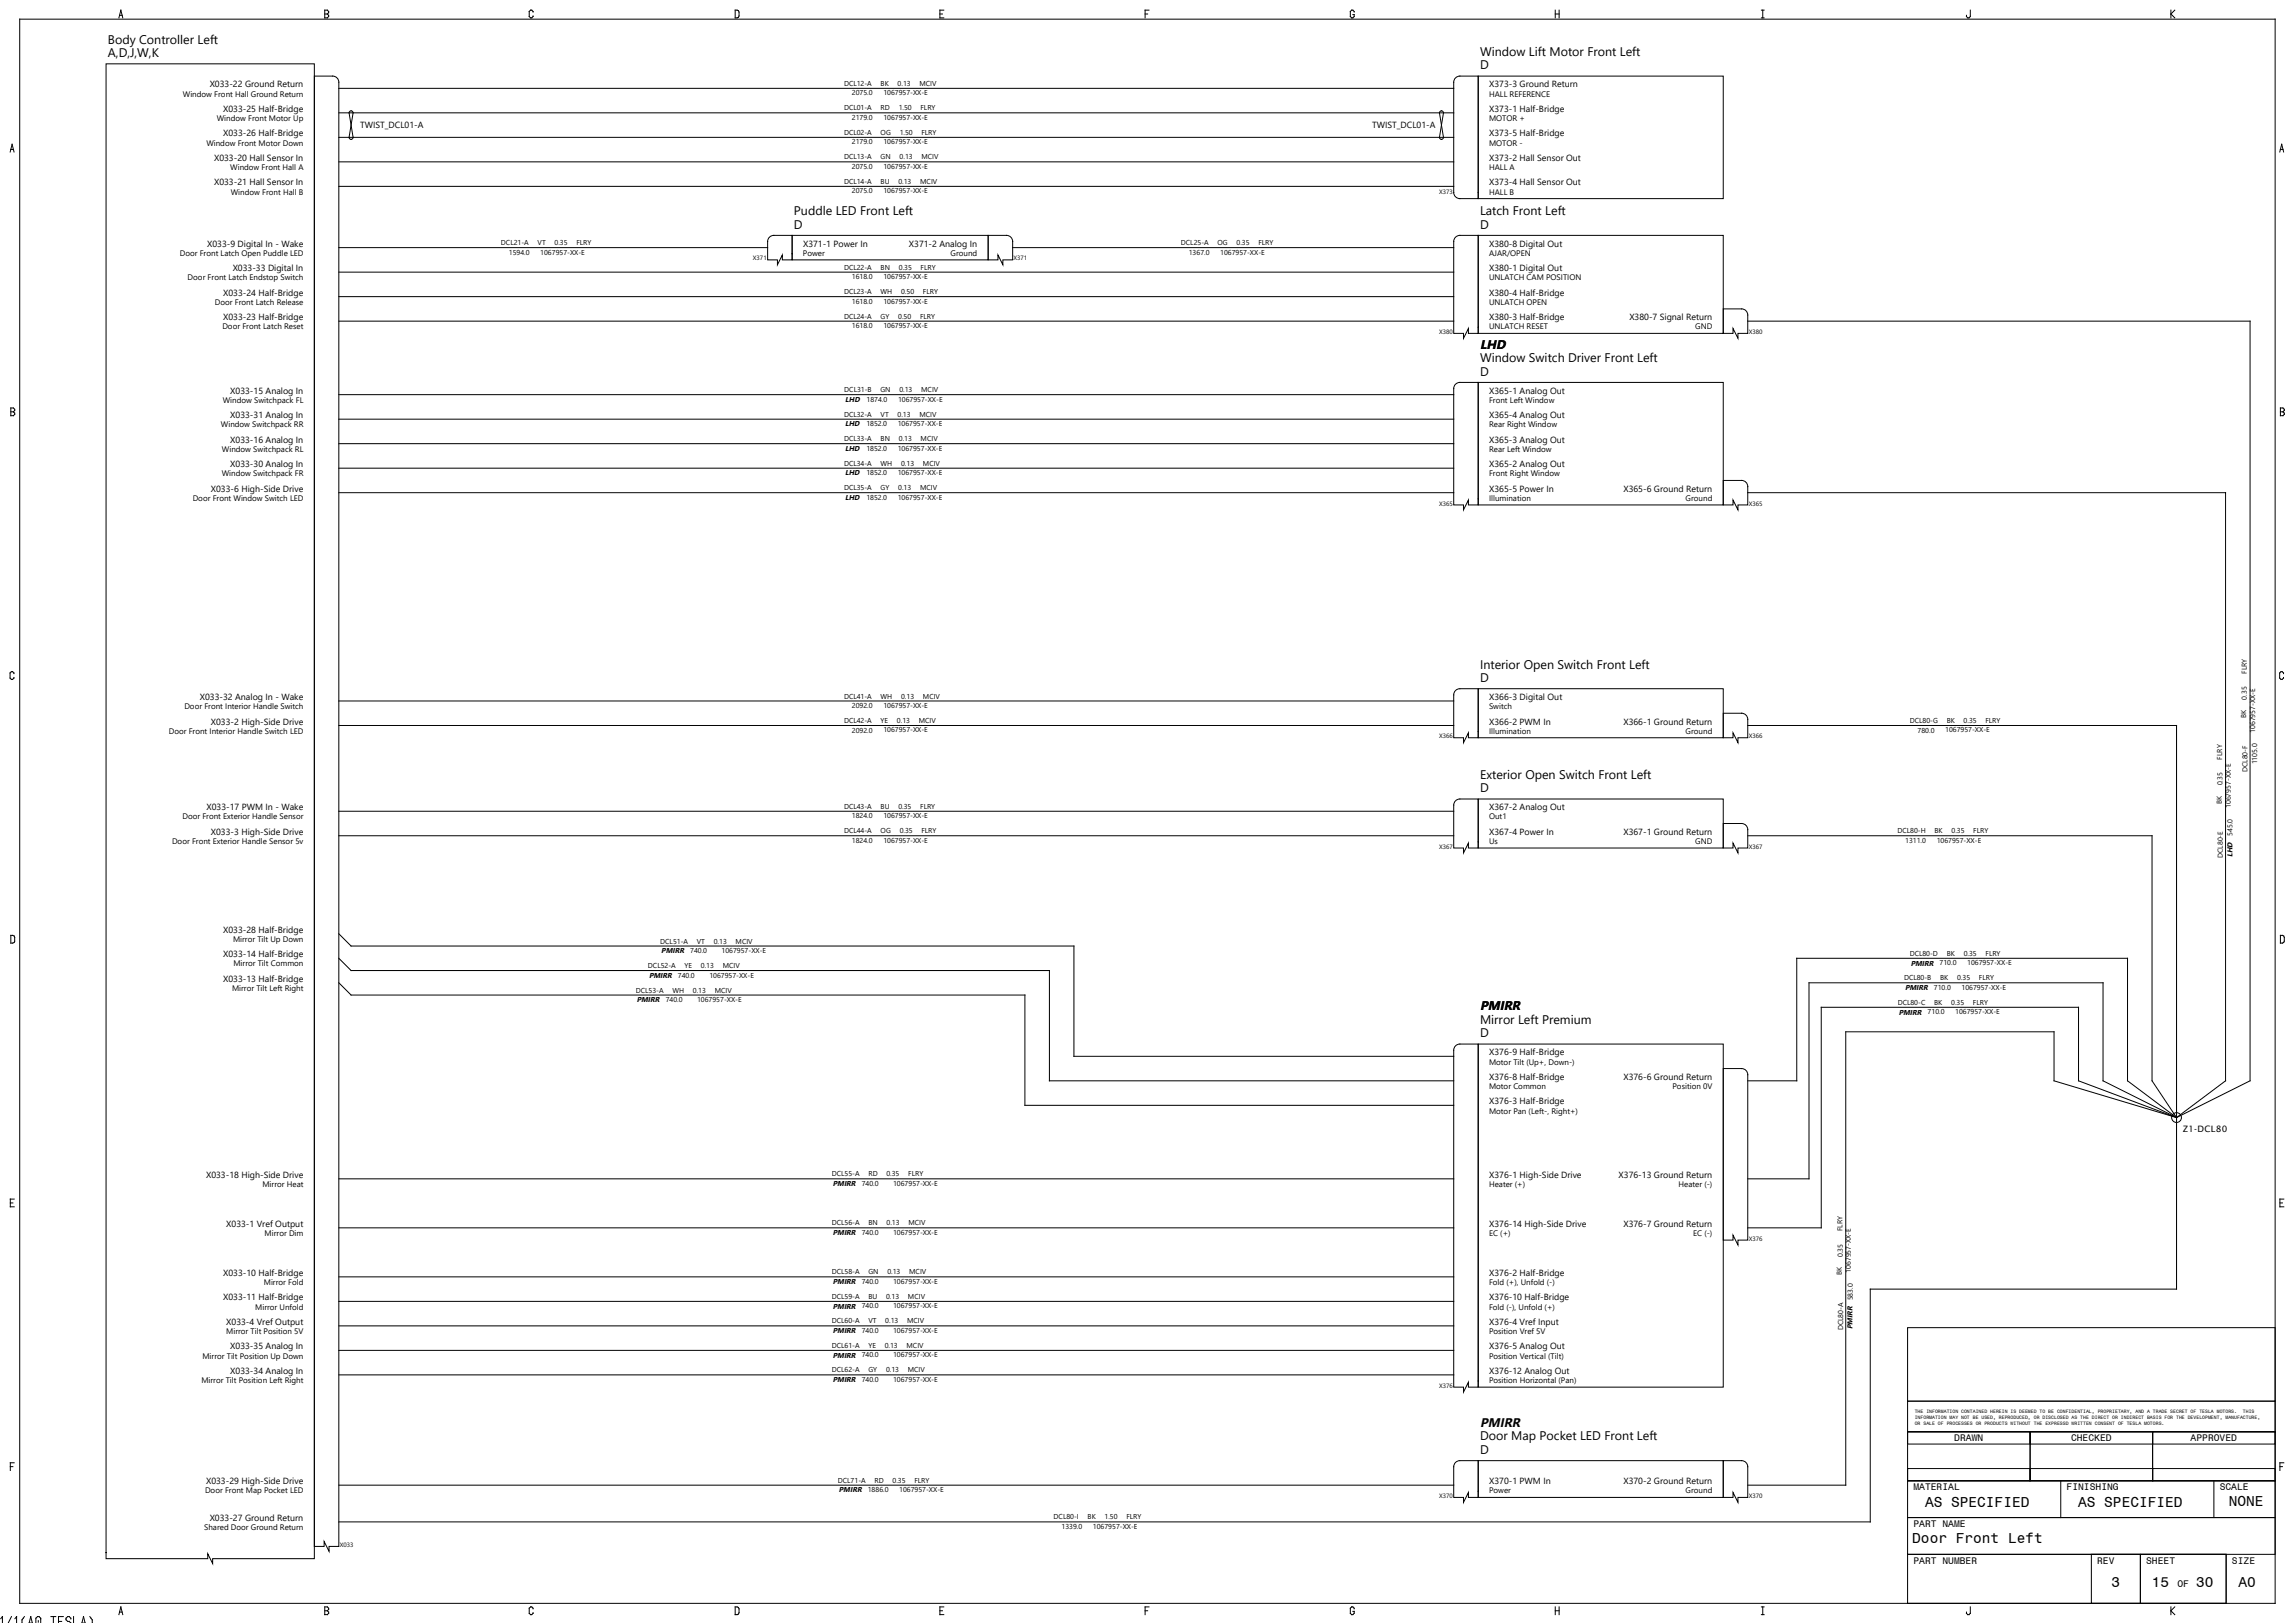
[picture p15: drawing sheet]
<svg xmlns="http://www.w3.org/2000/svg" width="1189mm" height="841mm" viewBox="0 0 1189 841" stroke-linecap="round" stroke-linejoin="round" font-family="sans-serif">
<defs><g id="words">
<g font-size="7.5">
<text x="998" y="781">AS SPECIFIED</text>
<text x="1077" y="781">AS SPECIFIED</text>
<text x="1155" y="781">NONE</text>
<text x="991" y="799">Door Front Left</text>
<text x="1094" y="822">3</text>
<text x="1115" y="822">15</text>
<text x="1138" y="822">30</text>
<text x="1160" y="822">A0</text>
</g>
<g font-size="6.6">
<text x="767" y="181">LHD</text>
<text x="767" y="524">PMIRR</text>
<text x="767" y="739">PMIRR</text>
</g>
<g font-size="6.5">
<text x="56" y="23">Body Controller Left</text>
<text x="56" y="30">A,D,J,W,K</text>
<text x="767" y="29">Window Lift Motor Front Left</text>
<text x="767" y="36">D</text>
<text x="411" y="111">Puddle LED Front Left</text>
<text x="767" y="111">Latch Front Left</text>
<text x="411" y="118">D</text>
<text x="767" y="118">D</text>
<text x="767" y="188">Window Switch Driver Front Left</text>
<text x="767" y="195">D</text>
<text x="767" y="346">Interior Open Switch Front Left</text>
<text x="767" y="353">D</text>
<text x="767" y="404">Exterior Open Switch Front Left</text>
<text x="767" y="411">D</text>
<text x="767" y="531">Mirror Left Premium</text>
<text x="767" y="538">D</text>
<text x="767" y="746">Door Map Pocket LED Front Left</text>
<text x="767" y="753">D</text>
</g>
<g font-size="5">
<text x="1013" y="747">DRAWN</text>
<text x="1073" y="747">CHECKED</text>
<text x="1135" y="747">APPROVED</text>
<text x="992" y="772">MATERIAL</text>
<text x="1071" y="772">FINISHING</text>
<text x="1150" y="772">SCALE</text>
<text x="992" y="791">PART NAME</text>
<text x="992" y="810">PART NUMBER</text>
<text x="1087" y="810">REV</text>
<text x="1112" y="810">SHEET</text>
<text x="1157" y="810">SIZE</text>
<text x="1128" y="822">OF</text>
</g>
<g font-size="4.6">
<text x="109" y="45">X033-22 Ground Return</text>
<text x="772" y="45">X373-3 Ground Return</text>
<text x="116" y="58">X033-25 Half-Bridge</text>
<text x="772" y="58">X373-1 Half-Bridge</text>
<text x="116" y="71">X033-26 Half-Bridge</text>
<text x="187" y="66">TWIST_DCL01-A</text>
<text x="711" y="66">TWIST_DCL01-A</text>
<text x="772" y="71">X373-5 Half-Bridge</text>
<text x="111" y="83">X033-20 Hall Sensor In</text>
<text x="772" y="83">X373-2 Hall Sensor Out</text>
<text x="111" y="96">X033-21 Hall Sensor In</text>
<text x="772" y="96">X373-4 Hall Sensor Out</text>
<text x="107" y="128">X033-9 Digital In - Wake</text>
<text x="416" y="128">X371-1 Power In</text>
<text x="471" y="128">X371-2 Analog In</text>
<text x="772" y="128">X380-8 Digital Out</text>
<text x="121" y="141">X033-33 Digital In</text>
<text x="772" y="141">X380-1 Digital Out</text>
<text x="116" y="153">X033-24 Half-Bridge</text>
<text x="772" y="153">X380-4 Half-Bridge</text>
<text x="116" y="166">X033-23 Half-Bridge</text>
<text x="772" y="166">X380-3 Half-Bridge</text>
<text x="844" y="166">X380-7 Signal Return</text>
<text x="119" y="204">X033-15 Analog In</text>
<text x="772" y="204">X365-1 Analog Out</text>
<text x="119" y="217">X033-31 Analog In</text>
<text x="772" y="217">X365-4 Analog Out</text>
<text x="119" y="229">X033-16 Analog In</text>
<text x="772" y="229">X365-3 Analog Out</text>
<text x="119" y="242">X033-30 Analog In</text>
<text x="772" y="242">X365-2 Analog Out</text>
<text x="109" y="255">X033-6 High-Side Drive</text>
<text x="772" y="255">X365-5 Power In</text>
<text x="841" y="255">X365-6 Ground Return</text>
<text x="104" y="363">X033-32 Analog In - Wake</text>
<text x="772" y="363">X366-3 Digital Out</text>
<text x="109" y="375">X033-2 High-Side Drive</text>
<text x="772" y="375">X366-2 PWM In</text>
<text x="841" y="375">X366-1 Ground Return</text>
<text x="107" y="420">X033-17 PWM In - Wake</text>
<text x="772" y="420">X367-2 Analog Out</text>
<text x="109" y="433">X033-3 High-Side Drive</text>
<text x="772" y="433">X367-4 Power In</text>
<text x="841" y="433">X367-1 Ground Return</text>
<text x="116" y="483">X033-28 Half-Bridge</text>
<text x="116" y="496">X033-14 Half-Bridge</text>
<text x="116" y="509">X033-13 Half-Bridge</text>
<text x="772" y="547">X376-9 Half-Bridge</text>
<text x="772" y="560">X376-8 Half-Bridge</text>
<text x="841" y="560">X376-6 Ground Return</text>
<text x="772" y="572">X376-3 Half-Bridge</text>
<text x="1131" y="587">Z1-DCL80</text>
<text x="107" y="610">X033-18 High-Side Drive</text>
<text x="772" y="610">X376-1 High-Side Drive</text>
<text x="839" y="610">X376-13 Ground Return</text>
<text x="117" y="636">X033-1 Vref Output</text>
<text x="772" y="636">X376-14 High-Side Drive</text>
<text x="841" y="636">X376-7 Ground Return</text>
<text x="116" y="661">X033-10 Half-Bridge</text>
<text x="772" y="661">X376-2 Half-Bridge</text>
<text x="116" y="674">X033-11 Half-Bridge</text>
<text x="772" y="674">X376-10 Half-Bridge</text>
<text x="117" y="687">X033-4 Vref Output</text>
<text x="772" y="687">X376-4 Vref Input</text>
<text x="119" y="699">X033-35 Analog In</text>
<text x="772" y="699">X376-5 Analog Out</text>
<text x="119" y="712">X033-34 Analog In</text>
<text x="772" y="712">X376-12 Analog Out</text>
<text x="107" y="769">X033-29 High-Side Drive</text>
<text x="772" y="769">X370-1 PWM In</text>
<text x="841" y="769">X370-2 Ground Return</text>
<text x="109" y="788">X033-27 Ground Return</text>
</g>
<g font-size="4.2">
<text x="95" y="50">Window Front Hall Ground Return</text>
<text x="772" y="50">HALL REFERENCE</text>
<text x="112" y="63">Window Front Motor Up</text>
<text x="772" y="63">MOTOR +</text>
<text x="107" y="75">Window Front Motor Down</text>
<text x="772" y="75">MOTOR -</text>
<text x="119" y="88">Window Front Hall A</text>
<text x="772" y="88">HALL A</text>
<text x="120" y="101">Window Front Hall B</text>
<text x="772" y="101">HALL B</text>
<text x="93" y="133">Door Front Latch Open Puddle LED</text>
<text x="416" y="133">Power</text>
<text x="493" y="133">Ground</text>
<text x="772" y="133">AJAR/OPEN</text>
<text x="97" y="145">Door Front Latch Endstop Switch</text>
<text x="772" y="145">UNLATCH CAM POSITION</text>
<text x="111" y="158">Door Front Latch Release</text>
<text x="772" y="158">UNLATCH OPEN</text>
<text x="115" y="171">Door Front Latch Reset</text>
<text x="772" y="171">UNLATCH RESET</text>
<text x="879" y="171">GND</text>
<text x="115" y="209">Window Switchpack FL</text>
<text x="772" y="209">Front Left Window</text>
<text x="114" y="221">Window Switchpack RR</text>
<text x="772" y="221">Rear Right Window</text>
<text x="115" y="234">Window Switchpack RL</text>
<text x="772" y="234">Rear Left Window</text>
<text x="115" y="247">Window Switchpack FR</text>
<text x="772" y="247">Front Right Window</text>
<text x="100" y="260">Door Front Window Switch LED</text>
<text x="772" y="260">Illumination</text>
<text x="874" y="260">Ground</text>
<text x="96" y="367">Door Front Interior Handle Switch</text>
<text x="772" y="367">Switch</text>
<text x="87" y="380">Door Front Interior Handle Switch LED</text>
<text x="772" y="380">Illumination</text>
<text x="874" y="380">Ground</text>
<text x="95" y="425">Door Front Exterior Handle Sensor</text>
<text x="772" y="425">Out1</text>
<text x="89" y="437">Door Front Exterior Handle Sensor 5v</text>
<text x="772" y="437">Us</text>
<text x="879" y="437">GND</text>
<text x="121" y="488">Mirror Tilt Up Down</text>
<text x="121" y="501">Mirror Tilt Common</text>
<text x="120" y="514">Mirror Tilt Left Right</text>
<text x="772" y="552">Motor Tilt (Up+, Down-)</text>
<text x="772" y="564">Motor Common</text>
<text x="867" y="564">Position 0V</text>
<text x="772" y="577">Motor Pan (Left-, Right+)</text>
<text x="136" y="615">Mirror Heat</text>
<text x="772" y="615">Heater (+)</text>
<text x="870" y="615">Heater (-)</text>
<text x="137" y="641">Mirror Dim</text>
<text x="772" y="641">EC (+)</text>
<text x="877" y="641">EC (-)</text>
<text x="137" y="666">Mirror Fold</text>
<text x="772" y="666">Fold (+), Unfold (-)</text>
<text x="132" y="679">Mirror Unfold</text>
<text x="772" y="679">Fold (-), Unfold (+)</text>
<text x="117" y="691">Mirror Tilt Position 5V</text>
<text x="772" y="691">Position Vref 5V</text>
<text x="105" y="704">Mirror Tilt Position Up Down</text>
<text x="772" y="704">Position Vertical (Tilt)</text>
<text x="104" y="717">Mirror Tilt Position Left Right</text>
<text x="772" y="717">Position Horizontal (Pan)</text>
<text x="106" y="774">Door Front Map Pocket LED</text>
<text x="772" y="774">Power</text>
<text x="874" y="774">Ground</text>
<text x="106" y="793">Shared Door Ground Return</text>
</g>
<g font-size="3.8">
<text x="438" y="208">LHD</text>
<text x="438" y="221">LHD</text>
<text x="438" y="234">LHD</text>
<text x="438" y="246">LHD</text>
<text x="438" y="259">LHD</text>
<text x="1157" y="444" transform="rotate(-90 1157 444)">LHD</text>
<text x="343" y="494">PMIRR</text>
<text x="990" y="500">PMIRR</text>
<text x="336" y="507">PMIRR</text>
<text x="987" y="513">PMIRR</text>
<text x="330" y="519">PMIRR</text>
<text x="984" y="526">PMIRR</text>
<text x="432" y="615">PMIRR</text>
<text x="432" y="640">PMIRR</text>
<text x="432" y="665">PMIRR</text>
<text x="432" y="678">PMIRR</text>
<text x="960" y="689" transform="rotate(-90 960 689)">PMIRR</text>
<text x="432" y="691">PMIRR</text>
<text x="432" y="704">PMIRR</text>
<text x="432" y="716">PMIRR</text>
<text x="435" y="773">PMIRR</text>
</g>
<g font-size="3.7">
<text x="437" y="45">DCL12-A</text>
<text x="456" y="45">BK</text>
<text x="465" y="45">0.13</text>
<text x="477" y="45">MCIV</text>
<text x="441" y="49">2075.0</text>
<text x="458" y="49">1067957-XX-E</text>
<text x="437" y="57">DCL01-A</text>
<text x="456" y="57">RD</text>
<text x="466" y="57">1.50</text>
<text x="477" y="57">FLRY</text>
<text x="441" y="62">2179.0</text>
<text x="458" y="62">1067957-XX-E</text>
<text x="437" y="70">DCL02-A</text>
<text x="456" y="70">OG</text>
<text x="466" y="70">1.50</text>
<text x="478" y="70">FLRY</text>
<text x="441" y="75">2179.0</text>
<text x="458" y="75">1067957-XX-E</text>
<text x="437" y="83">DCL13-A</text>
<text x="456" y="83">GN</text>
<text x="466" y="83">0.13</text>
<text x="478" y="83">MCIV</text>
<text x="441" y="88">2075.0</text>
<text x="458" y="88">1067957-XX-E</text>
<text x="437" y="95">DCL14-A</text>
<text x="456" y="95">BU</text>
<text x="466" y="95">0.13</text>
<text x="477" y="95">MCIV</text>
<text x="441" y="100">2075.0</text>
<text x="458" y="100">1067957-XX-E</text>
<text x="260" y="127">DCL21-A</text>
<text x="264" y="132">1594.0</text>
<text x="279" y="127">VT</text>
<text x="280" y="132">1067957-XX-E</text>
<text x="287" y="127">0.35</text>
<text x="299" y="127">FLRY</text>
<text x="612" y="127">DCL25-A</text>
<text x="616" y="132">1367.0</text>
<text x="631" y="127">OG</text>
<text x="632" y="132">1067957-XX-E</text>
<text x="641" y="127">0.35</text>
<text x="652" y="127">FLRY</text>
<text x="437" y="140">DCL22-A</text>
<text x="456" y="140">BN</text>
<text x="466" y="140">0.35</text>
<text x="477" y="140">FLRY</text>
<text x="441" y="145">1618.0</text>
<text x="458" y="145">1067957-XX-E</text>
<text x="437" y="152">DCL23-A</text>
<text x="456" y="152">WH</text>
<text x="467" y="152">0.50</text>
<text x="478" y="152">FLRY</text>
<text x="441" y="157">1618.0</text>
<text x="458" y="157">1067957-XX-E</text>
<text x="437" y="165">DCL24-A</text>
<text x="456" y="165">GY</text>
<text x="466" y="165">0.50</text>
<text x="477" y="165">FLRY</text>
<text x="441" y="170">1618.0</text>
<text x="458" y="170">1067957-XX-E</text>
<text x="438" y="203">DCL31-B</text>
<text x="456" y="203">GN</text>
<text x="466" y="203">0.13</text>
<text x="477" y="203">MCIV</text>
<text x="449" y="208">1874.0</text>
<text x="465" y="208">1067957-XX-E</text>
<text x="437" y="216">DCL32-A</text>
<text x="456" y="216">VT</text>
<text x="465" y="216">0.13</text>
<text x="476" y="216">MCIV</text>
<text x="449" y="221">1852.0</text>
<text x="465" y="221">1067957-XX-E</text>
<text x="437" y="229">DCL33-A</text>
<text x="449" y="234">1852.0</text>
<text x="456" y="229">BN</text>
<text x="465" y="234">1067957-XX-E</text>
<text x="466" y="229">0.13</text>
<text x="477" y="229">MCIV</text>
<text x="437" y="241">DCL34-A</text>
<text x="456" y="241">WH</text>
<text x="467" y="241">0.13</text>
<text x="478" y="241">MCIV</text>
<text x="449" y="246">1852.0</text>
<text x="465" y="246">1067957-XX-E</text>
<text x="437" y="254">DCL35-A</text>
<text x="456" y="254">GY</text>
<text x="466" y="254">0.13</text>
<text x="477" y="254">MCIV</text>
<text x="449" y="259">1852.0</text>
<text x="465" y="259">1067957-XX-E</text>
<text x="1164" y="349" transform="rotate(-90 1164 349)">FLRY</text>
<text x="437" y="362">DCL41-A</text>
<text x="456" y="362">WH</text>
<text x="467" y="362">0.13</text>
<text x="478" y="362">MCIV</text>
<text x="1164" y="363" transform="rotate(-90 1164 363)">0.35</text>
<text x="441" y="367">2092.0</text>
<text x="458" y="367">1067957-XX-E</text>
<text x="437" y="375">DCL42-A</text>
<text x="456" y="375">YE</text>
<text x="465" y="375">0.13</text>
<text x="476" y="375">MCIV</text>
<text x="990" y="375">DCL80-G</text>
<text x="1009" y="375">BK</text>
<text x="1018" y="375">0.35</text>
<text x="1029" y="375">FLRY</text>
<text x="1164" y="372" transform="rotate(-90 1164 372)">BK</text>
<text x="441" y="380">2092.0</text>
<text x="458" y="380">1067957-XX-E</text>
<text x="994" y="380">780.0</text>
<text x="1008" y="380">1067957-XX-E</text>
<text x="1169" y="380" transform="rotate(-90 1169 380)">1067957-XX-E</text>
<text x="1152" y="394" transform="rotate(-90 1152 394)">FLRY</text>
<text x="1165" y="400" transform="rotate(-90 1165 400)">DCL80-F</text>
<text x="1170" y="396" transform="rotate(-90 1170 396)">1105.0</text>
<text x="1152" y="407" transform="rotate(-90 1152 407)">0.35</text>
<text x="437" y="419">DCL43-A</text>
<text x="456" y="419">BU</text>
<text x="466" y="419">0.35</text>
<text x="477" y="419">FLRY</text>
<text x="1151" y="416" transform="rotate(-90 1151 416)">BK</text>
<text x="1156" y="419" transform="rotate(-90 1156 419)">1067957-XX-E</text>
<text x="441" y="424">1824.0</text>
<text x="458" y="424">1067957-XX-E</text>
<text x="437" y="432">DCL44-A</text>
<text x="456" y="432">OG</text>
<text x="466" y="432">0.35</text>
<text x="478" y="432">FLRY</text>
<text x="983" y="432">DCL80-H</text>
<text x="1003" y="432">BK</text>
<text x="1011" y="432">0.35</text>
<text x="1023" y="432">FLRY</text>
<text x="441" y="437">1824.0</text>
<text x="458" y="437">1067957-XX-E</text>
<text x="987" y="437">1311.0</text>
<text x="1004" y="437">1067957-XX-E</text>
<text x="1157" y="433" transform="rotate(-90 1157 433)">545.0</text>
<text x="1152" y="445" transform="rotate(-90 1152 445)">DCL80-E</text>
<text x="342" y="489">DCL51-A</text>
<text x="361" y="489">VT</text>
<text x="370" y="489">0.13</text>
<text x="381" y="489">MCIV</text>
<text x="358" y="494">740.0</text>
<text x="374" y="494">1067957-XX-E</text>
<text x="990" y="495">DCL80-D</text>
<text x="1009" y="495">BK</text>
<text x="1018" y="495">0.35</text>
<text x="1029" y="495">FLRY</text>
<text x="336" y="502">DCL52-A</text>
<text x="355" y="502">YE</text>
<text x="363" y="502">0.13</text>
<text x="375" y="502">MCIV</text>
<text x="1005" y="500">710.0</text>
<text x="1020" y="500">1067957-XX-E</text>
<text x="351" y="507">740.0</text>
<text x="368" y="507">1067957-XX-E</text>
<text x="987" y="508">DCL80-B</text>
<text x="1005" y="508">BK</text>
<text x="1014" y="508">0.35</text>
<text x="1026" y="508">FLRY</text>
<text x="329" y="514">DCL53-A</text>
<text x="348" y="514">WH</text>
<text x="359" y="514">0.13</text>
<text x="370" y="514">MCIV</text>
<text x="1002" y="513">710.0</text>
<text x="1017" y="513">1067957-XX-E</text>
<text x="345" y="519">740.0</text>
<text x="361" y="519">1067957-XX-E</text>
<text x="983" y="521">DCL80-C</text>
<text x="1002" y="521">BK</text>
<text x="1011" y="521">0.35</text>
<text x="1023" y="521">FLRY</text>
<text x="999" y="526">710.0</text>
<text x="1013" y="526">1067957-XX-E</text>
<text x="431" y="610">DCL55-A</text>
<text x="450" y="610">RD</text>
<text x="459" y="610">0.35</text>
<text x="471" y="610">FLRY</text>
<text x="447" y="614">740.0</text>
<text x="463" y="614">1067957-XX-E</text>
<text x="431" y="635">DCL56-A</text>
<text x="450" y="635">BN</text>
<text x="459" y="635">0.13</text>
<text x="471" y="635">MCIV</text>
<text x="447" y="640">740.0</text>
<text x="463" y="640">1067957-XX-E</text>
<text x="955" y="638" transform="rotate(-90 955 638)">FLRY</text>
<text x="955" y="651" transform="rotate(-90 955 651)">0.35</text>
<text x="959" y="660" transform="rotate(-90 959 660)">1067957-XX-E</text>
<text x="431" y="660">DCL58-A</text>
<text x="447" y="665">740.0</text>
<text x="450" y="660">GN</text>
<text x="460" y="660">0.13</text>
<text x="463" y="665">1067957-XX-E</text>
<text x="471" y="660">MCIV</text>
<text x="955" y="661" transform="rotate(-90 955 661)">BK</text>
<text x="431" y="673">DCL59-A</text>
<text x="447" y="678">740.0</text>
<text x="450" y="673">BU</text>
<text x="459" y="673">0.13</text>
<text x="463" y="678">1067957-XX-E</text>
<text x="471" y="673">MCIV</text>
<text x="960" y="674" transform="rotate(-90 960 674)">583.0</text>
<text x="431" y="686">DCL60-A</text>
<text x="450" y="686">VT</text>
<text x="459" y="686">0.13</text>
<text x="470" y="686">MCIV</text>
<text x="955" y="689" transform="rotate(-90 955 689)">DCL80-A</text>
<text x="447" y="691">740.0</text>
<text x="463" y="691">1067957-XX-E</text>
<text x="431" y="698">DCL61-A</text>
<text x="450" y="698">YE</text>
<text x="459" y="698">0.13</text>
<text x="470" y="698">MCIV</text>
<text x="447" y="703">740.0</text>
<text x="463" y="703">1067957-XX-E</text>
<text x="431" y="711">DCL62-A</text>
<text x="450" y="711">GY</text>
<text x="459" y="711">0.13</text>
<text x="470" y="711">MCIV</text>
<text x="447" y="716">740.0</text>
<text x="463" y="716">1067957-XX-E</text>
<text x="434" y="768">DCL71-A</text>
<text x="450" y="773">1886.0</text>
<text x="453" y="768">RD</text>
<text x="463" y="768">0.35</text>
<text x="466" y="773">1067957-XX-E</text>
<text x="474" y="768">FLRY</text>
<text x="546" y="787">DCL80-I</text>
<text x="564" y="787">BK</text>
<text x="572" y="787">1.50</text>
<text x="584" y="787">FLRY</text>
<text x="550" y="792">1339.0</text>
<text x="566" y="792">1067957-XX-E</text>
</g>
<g font-size="3.2">
<text x="746" y="101">X373</text>
<text x="390" y="135">X371</text>
<text x="525" y="135">X371</text>
<text x="746" y="173">X380</text>
<text x="906" y="173">X380</text>
<text x="746" y="262">X365</text>
<text x="906" y="262">X365</text>
<text x="746" y="383">X366</text>
<text x="906" y="383">X366</text>
<text x="746" y="440">X367</text>
<text x="906" y="440">X367</text>
<text x="906" y="643">X376</text>
<text x="746" y="719">X376</text>
<text x="746" y="776">X370</text>
<text x="906" y="776">X370</text>
<text x="176" y="802">X033</text>
</g>
<g font-size="2.5">
<text x="992" y="732">THE INFORMATION CONTAINED HEREIN IS DEEMED TO BE CONFIDENTIAL, PROPRIETARY, AND A TRADE SECRET OF TESLA MOTORS.</text>
<text x="992" y="736">INFORMATION MAY NOT BE USED, REPRODUCED, OR DISCLOSED AS THE DIRECT OR INDIRECT BASIS FOR THE DEVELOPMENT, MANUFACTURE,</text>
<text x="1162" y="732">THIS</text>
<text x="992" y="739">OR SALE OF PROCESSES OR PRODUCTS WITHOUT THE EXPRESSD WRITTEN CONSENT OF TESLA MOTORS.</text>
</g>
</g></defs>
<g fill="none" stroke="#000" stroke-width=".52">
<path d="M10 10h1169v821h-1169zM62 9l1-4 1 4M62 8h1M168 5h2v1v1v2h-2zM168 7h2M276 6v-1l-2 1v3h2v-1M381 5l2 1v2l-1 1h-1zM487 7h1M489 5h-2v4h2M593 7h2M595 5h-2v4M702 6l-1-1-1 1v3h2v-1h-1"/>
<path d="M806 7h2M806 5v4M808 5v4M913 9h1M913 5h1M914 5v4M1021 5v4h-1l-1-1M1125 5v4M1127 5l-2 2 2 2M55 33h108v775h-53v2l-2-5v3h-53zM163 39h9a3 3 0 0 1 4 4v758h-5v3l-3-5v2h-5zM766 39h127v64h-127z"/>
<path d="M176 46h577M176 58h577M181 58a1 1 0 0 1 1-1 1 1 0 0 1 1 1l-2 13a1 1 0 0 0 1 1 1 1 0 0 0 1-1zM746 58l1-1 1 1-2 13a1 1 0 0 0 1 1 1 1 0 0 0 1-1l-2-13zM754 40l3-1h9v64h-9a3 3 0 0 1-4-3v-57zM5 79l1-4 1 4M6 77h1M176 71h577M1181 79l1-4 1 4M1182 77h1M176 84h577M176 97h577"/>
<path d="M176 128h222M399 123l2-1h10v13h-6v-3l-2 5v-2h-5v-10zM411 122h101v13h-101zM512 122h10a3 3 0 0 1 3 3v10h-5v2l-3-5v3h-5zM525 128h228M754 123l3-1h9v51h-5v-3l-3 5v-2h-5v-48zM766 122h127v51h-127zM176 154h577M176 141h577M176 166h577M893 160h10a3 3 0 0 1 3 3v10h-5v2l-3-5v3h-5zM906 166h260v394l-38 19"/>
<path d="M754 199l3-1h9v64h-5v-3l-3 5v-2h-5v-61zM766 198h127v64h-127zM6 211h1l1 1-1 1 1 2h-1h-1zM6 213h1M176 217h577M176 205h577M1182 211h1l1 1-1 1 1 2h-1h-1zM1182 213h1M176 230h577M176 243h577M176 255h577M893 249h10a3 3 0 0 1 3 3v10h-5v2l-3-5v3h-5z"/>
<path d="M906 255h247v305l-25 19M7 349v-1l-2 1v2l2 1v-1M754 358l3-1h9v25h-5v-2l-3 5v-3h-5v-22zM766 357h127v25h-127zM1183 349v-1l-2 1v2l2 1v-1M176 376h577M176 363h577M893 370h10a3 3 0 0 1 3 3v9h-5v3l-3-5v2h-5zM906 376h222v292h-159v121h-793M754 415l3-1h9v25h-5v-2l-3 5v-3h-5v-22zM766 414h127v25h-127zM176 433h577"/>
<path d="M176 420h577M893 427h10a3 3 0 0 1 3 3v9h-5v3l-3-5v2h-5zM906 433h209v127l13 19M6 485h1l1 1v2l-1 1h-1zM176 484l6 6h375v57h196M176 497l6 6h362v57h209M1182 485h2v1v2l-1 1h-1zM176 509l6 7h349v57h222M754 542l3-1h9v178h-5v-3l-3 5v-2h-5v-175zM766 541h127v178h-127zM893 554h10a3 3 0 0 1 3 3v86h-5v2l-3-5v3h-5zM906 560h25v-63h172v63l25 19"/>
<path d="M1128 579l-64-19v-25h-107v235h-51M1128 579l-38-19v-51h-152v102h-32M1128 579l-51-19v-38h-133v114h-38M176 611h577M5 623h2M7 621h-2v4h2M176 636h577M1182 623h1M1184 621h-2v4h2M176 662h577M176 674h577M176 687h577"/>
<path d="M176 700h577M989 688h190v38h-190zM176 712h577M989 726h190v16h-190zM5 760h2M7 758h-2v4M754 758l3-1h9v19h-5v-3l-3 5v-2h-5v-16zM766 757h127v19h-127zM893 757h10a3 3 0 0 1 3 3v16h-5v2l-3-5v3h-5zM989 742h63v25h-63zM989 742h63v6h-63zM1052 742h64v25h-64z"/>
<path d="M1052 742h64v6h-64zM1116 742h63v25h-63zM1116 742h63v6h-63zM1182 760h1M1184 758h-2v4M176 770h577M989 767h190v19h-190zM989 761h63v6h-63zM1052 761h64v6h-64zM1068 767v19M1116 761h63v6h-63zM1147 767v19"/>
<path d="M989 786h190v19h-190zM989 805h165v26h-165zM1084 805h25v26h-25zM1109 805h45v26h-45zM0 839l1-1v3M6 838l-2 3M8 839l1-1v3M13 838l-2 1v2M16 838l1 3h-2zM20 840v1M26 838h3M28 838v3"/>
<path d="M33 838h-3v3M37 839l-1-1-2 1 3 2M38 838v3M43 838l1 3h-2zM47 838l1 1v2M62 837l1-4 1 4M62 835h1M168 833h2v2v1v1h-2zM168 835h2M276 834v-1h-2v3l2 1v-1M381 833h2v1v2l-1 1h-1zM487 835h1"/>
<path d="M489 833h-2v4h2M593 835h2M595 833h-2v4M702 834l-1-1h-1v3v1l2-1v-1h-1M806 835h2M806 833v4M808 833v4M913 837h1M913 833h1M914 833v4M1021 833v3l-1 1-1-2M1125 833v4"/>
<path d="M1127 833l-2 2 2 2M11 841h.1M19 841v-2v-1l2 1v2M30 840h2M37 841h.1M48 841h.1"/>
<circle cx="1128" cy="579" r="2.5"/>
</g>
<use href="#words"/>
</svg>
